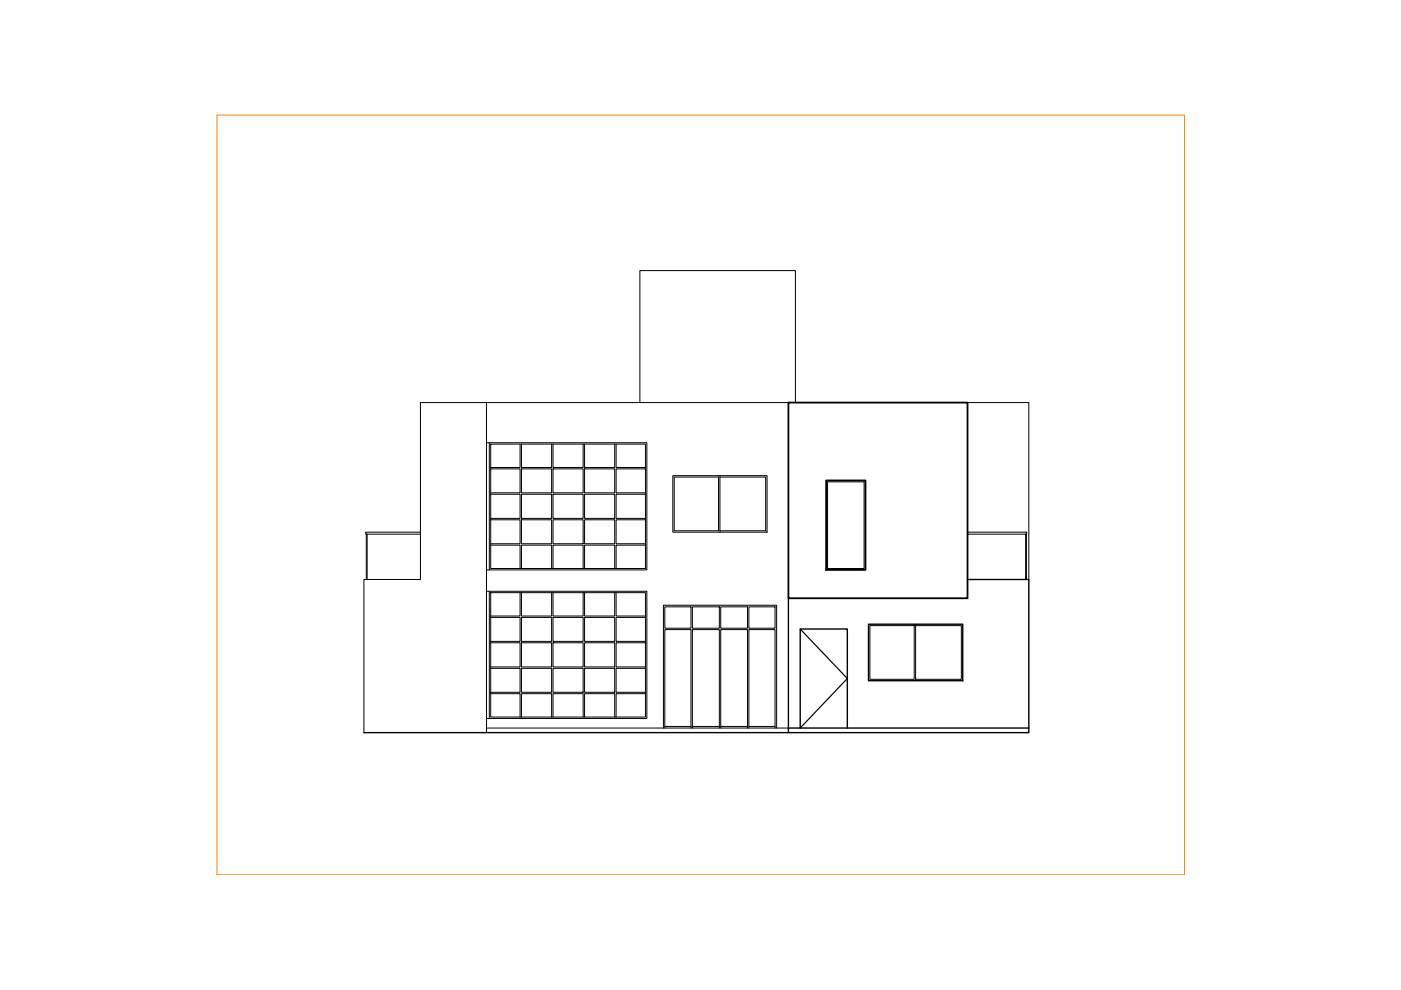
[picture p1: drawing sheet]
<svg xmlns="http://www.w3.org/2000/svg" width="297mm" height="210mm" viewBox="0 0 297 210" stroke-linecap="round" stroke-linejoin="round" font-family="sans-serif">
<!-- layer: 05-esquadria vista -->
<g fill="none" stroke="#000" stroke-width=".21">
<path d="M103.7 93.9v26.9M104 94.2h32.8v26.3h-32.8zM104 99.4h6.3v5.1h-6.3M110.3 94.2v4.9h-6.3M110.6 94.2v4.9h6.4v-4.9M110.6 99.4h6.4v5.1h-6.4zM117.2 94.2v4.9h6.4v-4.9M117.2 99.4h6.4v5.1h-6.4zM123.9 94.2v4.9h6.4v-4.9M123.9 99.4h6.4v5.1h-6.4zM130.6 94.2v4.9h6.2M136.8 99.4h-6.2v5.1h6.2"/>
<path d="M104 104.8h6.3v5.1h-6.3M104 110.2h6.3v5.1h-6.3M104 115.6h6.3v4.9M110.6 104.8h6.4v5.1h-6.4zM110.6 110.2h6.4v5.1h-6.4zM117.2 110.2h6.4v5.1h-6.4zM117.2 104.8h6.4v5.1h-6.4zM123.9 110.2h6.4v5.1h-6.4zM123.9 104.8h6.4v5.1h-6.4zM136.8 110.2h-6.2v5.1h6.2M136.8 115.6h-6.2v4.9M136.8 104.8h-6.2v5.1h6.2"/>
<path d="M142.6 100.9h20v11.9h-20zM142.9 101.1h9.4v11.4h-9.4zM152.6 101.1h9.7v11.4h-9.7M152.6 100.9v11.9M175.5 102.2h7.7v18.3h-7.7zM103.2 120.8v-26.9h33.9v26.9h-33.9v4.6h33.9v26.9h-33.9v-26.9M103.7 125.4v26.9M104 125.7h32.8v26.3h-32.8zM104 130.9h6.3v5.1h-6.3M104 136.3h6.3v5.1h-6.3M110.3 125.7v4.9h-6.3M110.6 120.5v-4.9h6.4v4.9"/>
<path d="M110.6 125.7v4.9h6.4v-4.9M110.6 130.9h6.4v5.1h-6.4zM110.6 136.3h6.4v5.1h-6.4zM117.2 120.5v-4.9h6.4v4.9M117.2 125.7v4.9h6.4v-4.9M117.2 130.9h6.4v5.1h-6.4zM117.2 136.3h6.4v5.1h-6.4zM123.9 120.5v-4.9h6.4v4.9M123.9 136.3h6.4v5.1h-6.4zM123.9 125.7v4.9h6.4v-4.9M123.9 130.9h6.4v5.1h-6.4zM130.6 125.7v4.9h6.2"/>
<path d="M136.8 136.3h-6.2v5.1h6.2M136.8 130.9h-6.2v5.1h6.2M141 128.7h5.5v4.5h-5.5zM146.8 128.7h5.7v4.5h-5.7zM152.8 128.7h5.7v4.5h-5.7zM158.8 128.7h5.5v4.5h-5.5zM184.4 132.6h9.4v11.4h-9.4zM194.1 132.6h9.7v11.4h-9.7M194.1 132.3v12M104 141.7h6.3v5.1h-6.3M104 147.1h6.3v4.9M110.6 141.7h6.4v5.1h-6.4z"/>
<path d="M110.6 152v-4.9h6.4v4.9M117.2 141.7h6.4v5.1h-6.4zM117.2 152v-4.9h6.4v4.9M123.9 141.7h6.4v5.1h-6.4zM123.9 152v-4.9h6.4v4.9M136.8 141.7h-6.2v5.1h6.2M136.8 147.1h-6.2v4.9M140.7 154.4v-26.1h24v26.1M141 154.4v-20.9h5.5v20.9M141 154h5.5M146.8 154.4v-20.9h5.7v20.9M146.8 154h5.7"/>
<path d="M152.8 154.4v-20.9h5.7v20.9M152.8 154h5.7M158.8 154.4v-20.9h5.5v20.9M158.8 154h5.5"/>
</g>
<!-- layer: 01 -->
<path d="M167.2 126.8v28.5M205.1 122.9h13v32.4h-140.9M167.2 154.4h50.9M169.7 154.4v-21h9.9v21" fill="none" stroke="#000" stroke-width=".3"/>
<g fill="none" stroke="#000" stroke-width=".21">
<path d="M103.2 85.4h-14.1v37.5h-11.9v32.4M135.7 85.4v-28h32.9v28M167.2 85.4h-64v8.5M205.1 85.4h13v37.5M77.7 113.3v9.6M77.8 113.3v9.6M89.1 112.8h-11.6v.5h11.6M205.1 112.8h12.4M205.1 113.3h12.4M217.5 113.3v9.6M217.5 112.8l.2 .2-.2 .2M217.6 113.2v9.7"/>
<path d="M103.2 154.4h64M103.2 152.3v3"/>
</g>
<path d="M167.2 85.4h37.9v41.4h-37.9z" fill="none" stroke="#000" stroke-width=".38"/>
<!-- layer: 05-esquadria vista -->
<path d="M175.2 101.9h8.3v18.9h-8.3z" fill="none" stroke="#000" stroke-width=".38"/>
<path d="M184.1 132.3h20v12h-20z" fill="none" stroke="#000" stroke-width=".3"/>
<!-- layer: 01 -->
<path d="M169.7 133.4l9.9 10.5-9.9 10.5" fill="none" stroke="#000" stroke-width=".25"/>
<!-- layer: 17-viewport -->
<path d="M46 24.4h205.1v161.1h-205.1z" fill="none" stroke="#ff7f00" stroke-width=".21"/>
</svg>
